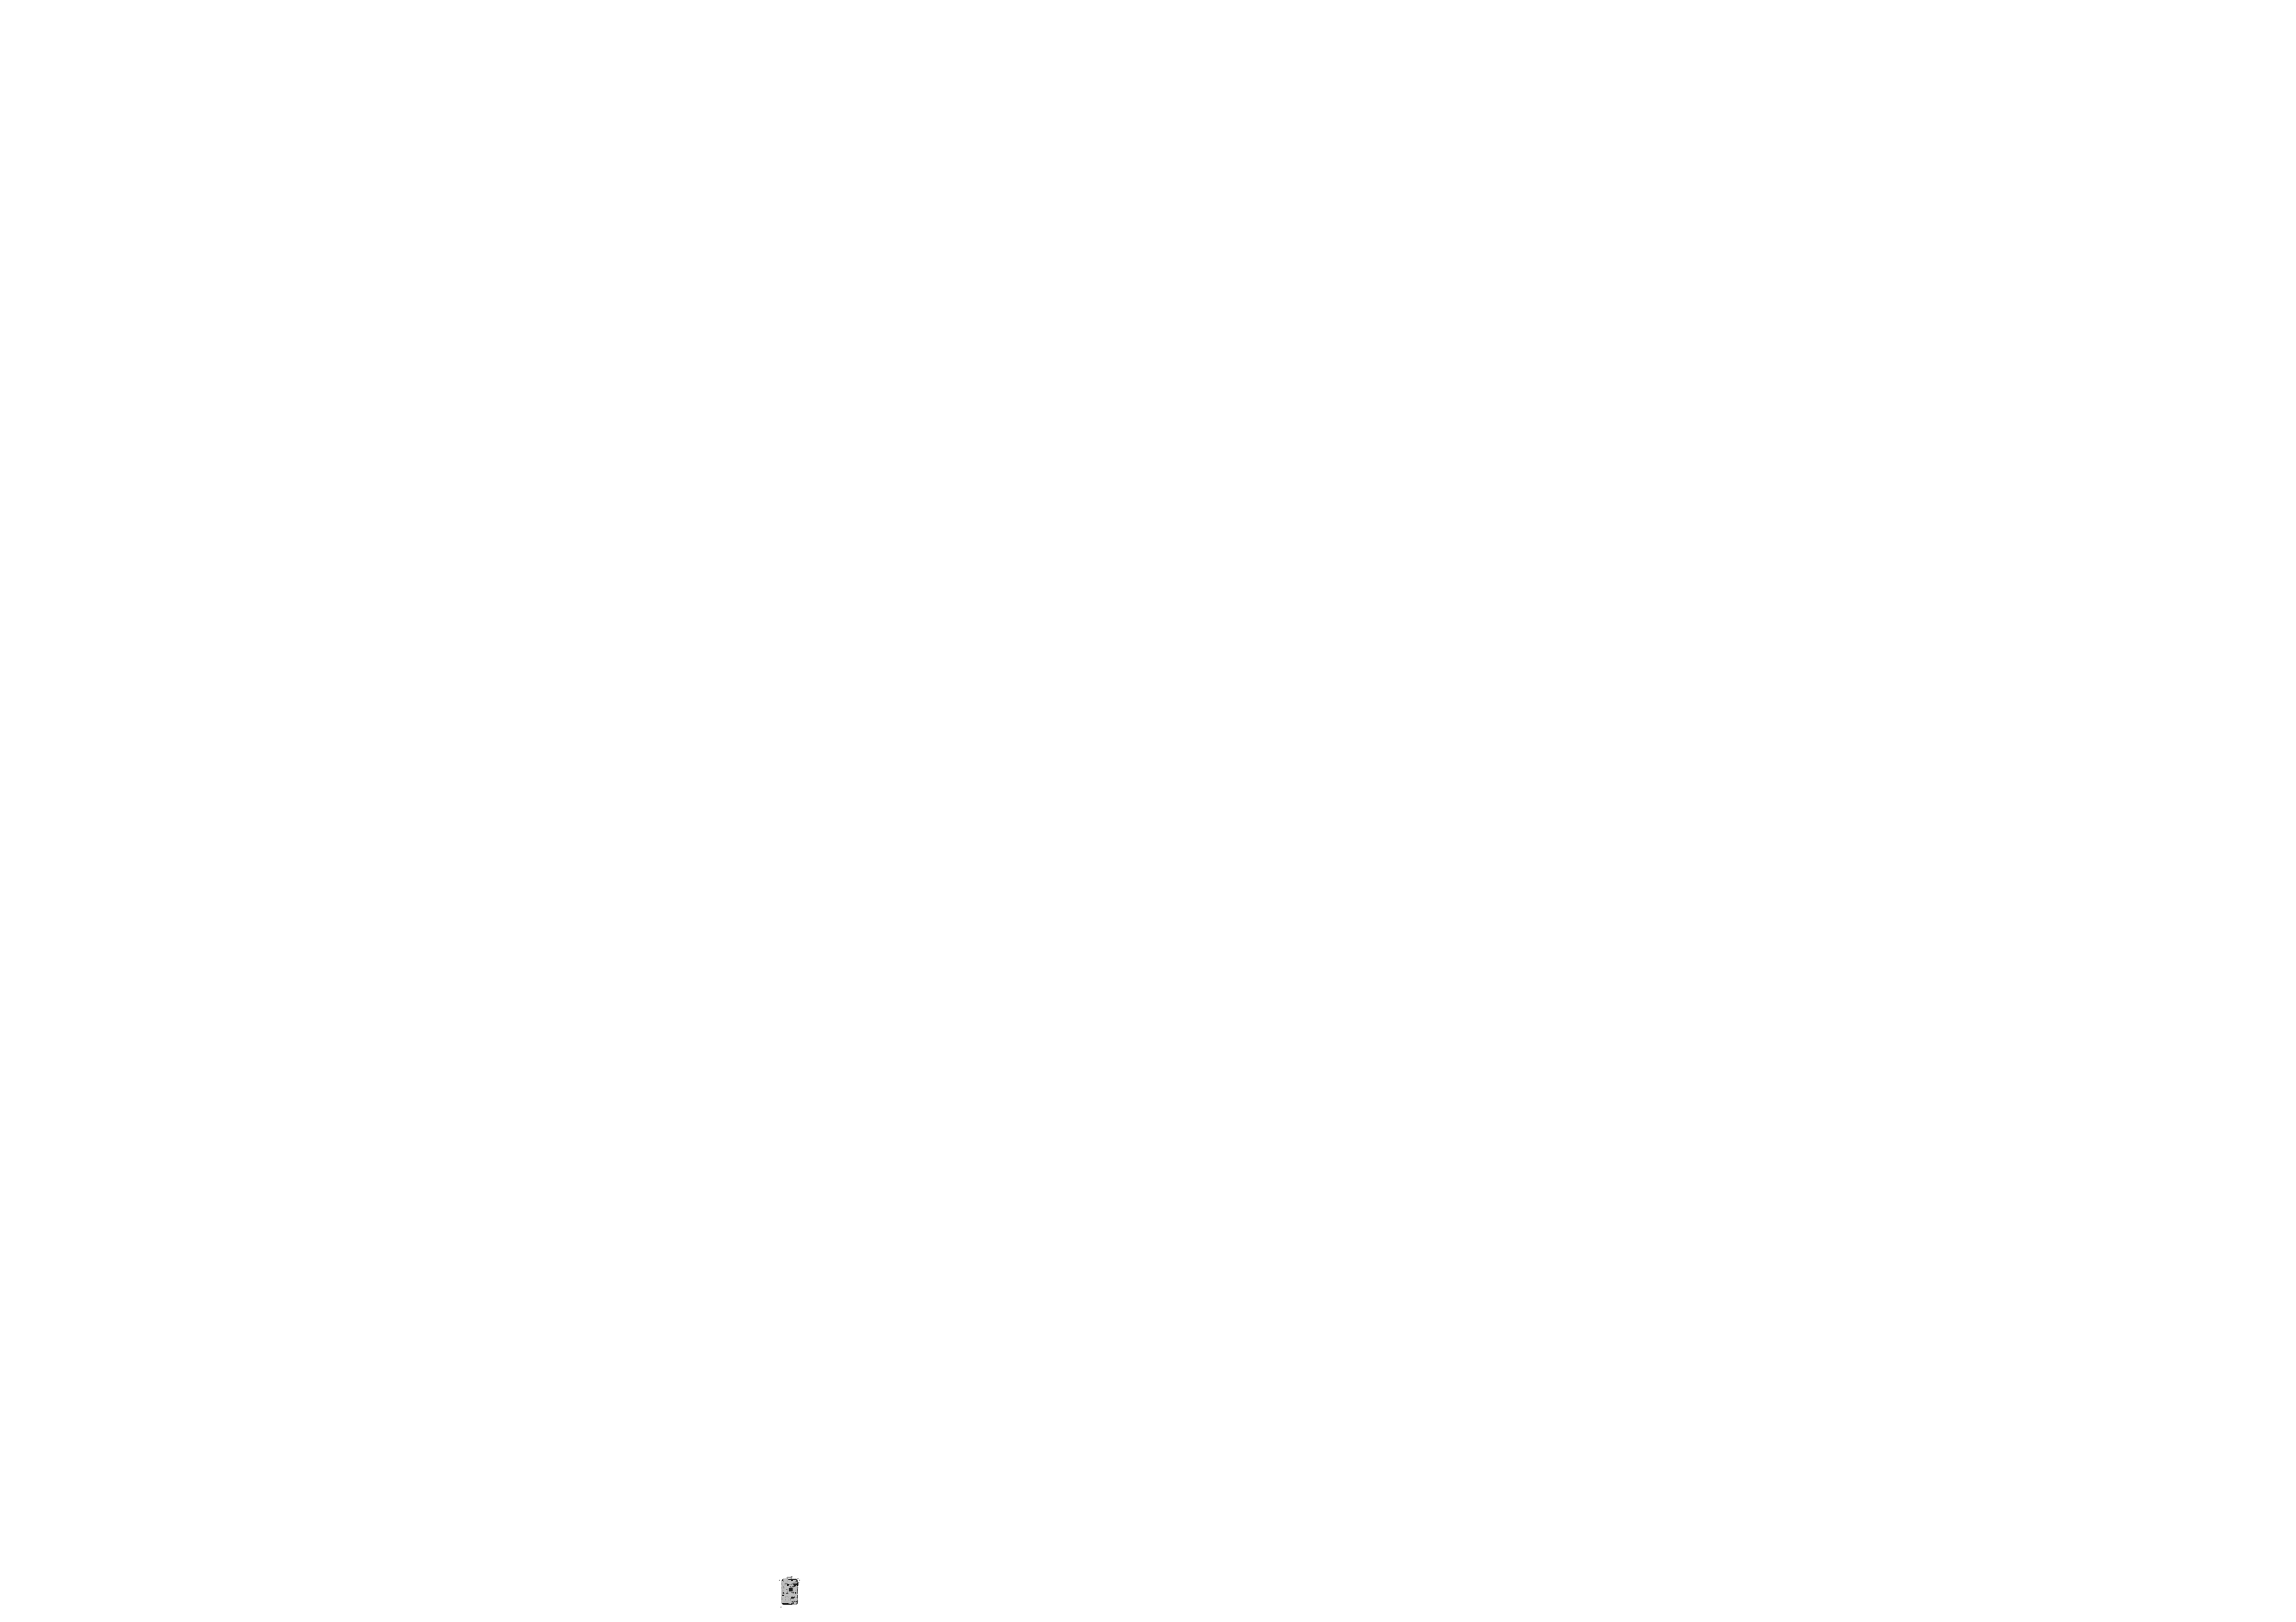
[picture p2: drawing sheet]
<svg xmlns="http://www.w3.org/2000/svg" width="297mm" height="210mm" viewBox="0 0 297 210" stroke-linecap="round" stroke-linejoin="round" font-family="sans-serif">
<path d="M100.8 204.5h.1M101 208h.1M102.9 206.5h.1M102.9 206.5h.1v.1h-.1zM102.9 206.6h.1M102.9 207h.2v.1h-.2zM102.9 206.5v.1M103 206.5l-.1 .1M103 207v.1M103.2 204.3h.1M103.5 204.5h.1" fill="none" stroke="#5a5a5a" stroke-width=".13"/>
<path d="M101.3 204.4h1.8v3.2h-1.8z" fill="none" stroke="#787878" stroke-width=".13"/>
<g fill="none" stroke="#8c8c8c" stroke-width=".13">
<path d="M101.5 204.9h1.4v2.6h-1.4zM102.4 204.4v-.3h-.6v.3M102.4 204.9h-.6M102.9 207h.2v.1h-.2zM102.9 206.7h.1M102.9 206.5h.1M102.9 207.3h.1M102.9 206.9h.1M102.9 207.1v.1M103 207.4v.1M103 207.3h.1M103 207.2h.1"/>
<path d="M103 207.1h.1M103 206.9h.1M103 204.9h.1v.4h-.1zM103 207v.1M103 207.1v.1M103 206.5h.1M103 206.6h.1M103.1 206.6h-.2v-.2h.1v.2M103.1 207.4v.1M103.1 207.1v.1M103.1 205.1h.1h-.1M103.2 205h.1"/>
</g>
<g fill="none" stroke="#8c8c8c" stroke-width=".13">
<path d="M102.4 204.1h.1M102.7 204.9h.1M102.9 207.5h.1M102.9 207.4h.1M102.9 207.4l.1 .1M102.9 207.4v.1M102.9 207.2h.1M102.9 206.4h.1M103 206.4h.1M103 206.5h.1M103 207.3h.1M103 206.9h.1"/>
<path d="M103.1 207.2h.1M103.1 206.5h.1M103.1 207h.1M103.1 207.3h.1M103.1 206.9h.1M103.1 207h-.1M103.1 206.9v.1M103.2 204.8h.1"/>
<circle cx="102.9" cy="207.4" r=".01"/>
</g>
<g fill="#5a5a5a">
<path d="M102.5 207.4v.1z"/>
<path d="M101.8 207.4v.1z"/>
<path d="M101.8 205.4l.1 .1h.2v.3h-.2l-.1-.1 .3-.1-.3 .1z"/>
<path d="M101.3 204.4h.5v.2l-.1-.2v.1l.1 .3h.1v-.4l.3 .1-.1-.1h.2l-.1 .1 .1 .1h-.3l-.1 .3h-.1l-.1-.1v.1l-.2-.1 .1-.3-.1 .1 .1-.2h-.1l-.1 .3v.3h-.2l.3 .1v.2l-.3-.2 .3 .3h-.1l-.2 .2h.1v1l-.1 .1zM101.6 204.7a.05 .05 0 0 0 .1 0 .05 .05 0 0 0-.1 0zM101.2 204.8l.1 .1zM101.2 205.3a.05 .05 0 0 0 .1 0 .05 .05 0 0 0-.1 0zM101.2 205.4a.05 .05 0 0 0 .1 0 .05 .05 0 0 0-.1 0z"/>
<path d="M101.7 205.1h.3l.1-.4 .3 .1v-.2l.2 .9v-.4l-.1-.1-.1-.5 .2 .1v.2v-.2l-.2-.1v-.1h.6l.1 .1v2.6h-.2l.1-.1-.4-.5v-.3v.3l.2 .3-.3-.3v-.2l-.1 .2 .3 .4 .1 .2v-.2h.1v.3h-.4l-.3 .2-.5 .1h.5l.3-.3h.6v.1h-.1l.1 .1-.1-.1 .1-.1-.1 .4h-1.6l-.2-.1v-.4h.1l-.1-.1 .2-.1v-.6l.1-.1h-.2v-.4h.2h-.2l.1-.3 .3 .4h.4v-.1l.1-.2h.3v.1h.3v.5v-.2l.2-.1h-.2l.1-.2v.1h.1l-.1-.2h-.4l.3-.2-.3 .2-.1-.2v.2l-.1-.5v-.1l-.1 .1 .1 .3h-.3zM102.9 204.8a.05 .05 0 0 0 .1 0 .05 .05 0 0 0-.1 0zM102.8 204.8a.05 .05 0 0 0 .1 0 .05 .05 0 0 0-.1 0zM102.7 204.8a.05 .05 0 0 0 .1 0 .05 .05 0 0 0-.1 0zM103 205a.05 .05 0 0 0 .1 0 .05 .05 0 0 0-.1 0zM102.9 205.1v.4l.2 .2v.9l-.2-.1 .1 .2v-.1h.1v-.9l-.2-.2v-.3l.2-.1zM103 205.2a.05 .05 0 0 0 .1 0 .05 .05 0 0 0-.1 0zM103 205.3l.1 .1zM101.7 206a.05 .05 0 0 0 .1 0 .05 .05 0 0 0-.1 0zM101.5 206.2v.7l.2-.1-.2 .1v-.6l.2-.2 .2-.1h-.2zM102.4 206.2a.1 .1 0 0 0 .2 0 .1 .1 0 0 0-.2 0zM101.8 206.2a.07 .07 0 0 0 .1 0 .07 .07 0 0 0-.1 0zM102.9 206.2a.06 .06 0 0 0 .1 0 .06 .06 0 0 0-.1 0zM102.3 206.1l-.1 .2v.3zM102.1 207l.1 .1 .3-.4zM102.5 206.8l.1 .2zM102.4 207.4l.1 .1h.6z"/>
</g>
<g fill="none" stroke="#5a5a5a" stroke-width=".13">
<path d="M101.3 205.1l.2 .2v.3l.2 .3h.4M101.3 205l.2 .1v.5l.3 .3 .3-.1M101.3 206.3l.1 .6-.1 .1M101.3 205.6h.1M101.4 205.6h.1M101.4 205.4l-.1 .3v.6M101.4 205.4l-.1 .4v.8l-.1 .1 .1 .4M101.5 204.8v.1l.5 .5h.3M101.5 204.8h.1M101.6 204.5l-.1 .4 .5 .5h.2M101.6 204.4l-.2 .5 .6 .6h.2M101.6 204.7l-.1 .1"/>
<path d="M101.6 205.5v.1l.2 .2M101.7 205.3l.2 .2 .3 .1h.4l.2-.2M101.7 204.4l.1 .2M101.7 204.5l.1 .2M101.7 205.5l.1 .3M101.8 205.7h.1M101.8 205.8h.1M101.8 204.4l.4 .1M101.9 206.1h.1M101.9 206.1h-.2l-.2 .2v.6l.1-.1M102.1 205.6l-.3 .1M102.1 205.8h.1"/>
<path d="M102.1 204.8l-.1 .2h-.4M102.1 204.8h.1M102.2 205.6l-.1 .2M102.2 204.7h.1M102.2 204.7l.2 .1M102.3 204.5h.1M102.3 205.2l.1 .3M102.3 205l-.1 .1 .1 .4M102.3 206.1l-.1 .2v.3M102.4 204.6h-.3l-.2 .3h-.1l-.1-.1M102.4 204.7h-.3l-.1 .3h-.3l-.1-.2M102.4 204.5l.2 .1v.2"/>
<path d="M102.4 204.6h.1M102.4 205.4l.1 .1M102.4 204.6l.2 .9M102.4 206.4l.4 .4v.3M102.5 206.3h.1M102.5 206.3l-.1 .2 .4 .3v.2M102.5 206.7l-.4 .3M102.5 207.5h.1M102.5 206.8l.1 .1M102.5 205.6h.4v.2M102.6 205.2v.1M102.6 206.2v.3l.3 .4v.2"/>
<path d="M102.8 205.4h.1M102.8 205.7v.5M103 207.2h-.5l-.3 .3h-.4M103 207.1v.1M103 207.1h.1M103 207.3h.1M103 207.3l.1 .1M103 205.9l-.2 .1M103 205.9h.1M103 207.5h-.5M103.1 207.1h.1M103.1 207.3v.1"/>
<path d="M103.1 205.1h-.2v.4l.2 .2v.9h-.2l.1 .1M103.1 207.1v.2h-.1"/>
</g>
<g fill="#000">
<circle cx="101.3" cy="205.7" r=".02"/>
<circle cx="101.3" cy="204.7" r=".02"/>
<circle cx="101.3" cy="206.4" r=".02"/>
<circle cx="101.3" cy="205" r=".02"/>
<circle cx="101.3" cy="206.5" r=".02"/>
<circle cx="101.3" cy="207.3" r=".02"/>
<circle cx="101.3" cy="204.4" r=".02"/>
<circle cx="101.3" cy="204.5" r=".07"/>
<circle cx="101.3" cy="207.5" r=".07"/>
<circle cx="101.4" cy="205.6" r=".02"/>
<circle cx="101.4" cy="206.1" r=".02"/>
<circle cx="101.4" cy="204.6" r=".02"/>
<circle cx="101.4" cy="206.4" r=".02"/>
<circle cx="101.4" cy="207.5" r=".02"/>
<circle cx="101.4" cy="207.2" r=".02"/>
<circle cx="101.4" cy="206.9" r=".02"/>
<circle cx="101.4" cy="206.5" r=".02"/>
<circle cx="101.4" cy="207.3" r=".02"/>
<circle cx="101.4" cy="207.6" r=".02"/>
<circle cx="101.4" cy="205.9" r=".02"/>
<circle cx="101.4" cy="204.4" r=".02"/>
<circle cx="101.4" cy="205.4" r=".02"/>
<circle cx="101.5" cy="206.9" r=".02"/>
<circle cx="101.5" cy="206.1" r=".02"/>
<circle cx="101.5" cy="207.1" r=".02"/>
<circle cx="101.5" cy="206.4" r=".02"/>
<circle cx="101.5" cy="207.5" r=".02"/>
<circle cx="101.5" cy="207.2" r=".02"/>
<circle cx="101.5" cy="206.5" r=".02"/>
<circle cx="101.5" cy="207.3" r=".02"/>
<circle cx="101.5" cy="207.6" r=".02"/>
<circle cx="101.6" cy="205" r=".02"/>
<circle cx="101.6" cy="206.8" r=".02"/>
<circle cx="101.6" cy="206.2" r=".02"/>
<circle cx="101.7" cy="205.9" r=".02"/>
<circle cx="101.7" cy="207.1" r=".02"/>
<circle cx="101.7" cy="206.3" r=".02"/>
<circle cx="101.7" cy="207.5" r=".02"/>
<circle cx="101.7" cy="207.2" r=".02"/>
<circle cx="101.7" cy="206.9" r=".02"/>
<circle cx="101.7" cy="207.3" r=".02"/>
<circle cx="101.7" cy="207.6" r=".02"/>
<circle cx="101.7" cy="205.3" r=".02"/>
<circle cx="101.8" cy="204.9" r=".02"/>
<circle cx="101.8" cy="207.1" r=".02"/>
<circle cx="101.8" cy="204.8" r=".02"/>
<circle cx="101.8" cy="206.4" r=".02"/>
<circle cx="101.8" cy="205.5" r=".02"/>
<circle cx="101.8" cy="206" r=".02"/>
<circle cx="101.8" cy="206.8" r=".02"/>
<circle cx="101.8" cy="207.2" r=".02"/>
<circle cx="101.8" cy="206.9" r=".02"/>
<circle cx="101.8" cy="207.3" r=".02"/>
<circle cx="101.8" cy="207.6" r=".02"/>
<circle cx="101.8" cy="205.8" r=".02"/>
<circle cx="101.8" cy="205.7" r=".02"/>
<circle cx="101.8" cy="206.1" r=".02"/>
<circle cx="101.9" cy="206.1" r=".02"/>
<circle cx="101.9" cy="206.8" r=".02"/>
<circle cx="101.9" cy="207.2" r=".02"/>
<circle cx="101.9" cy="206.9" r=".02"/>
<circle cx="101.9" cy="207.3" r=".02"/>
<circle cx="101.9" cy="207.6" r=".02"/>
<circle cx="101.9" cy="205.1" r=".02"/>
<circle cx="101.9" cy="204.4" r=".02"/>
<circle cx="102" cy="205" r=".02"/>
<circle cx="102" cy="205.2" r=".02"/>
<circle cx="102.1" cy="205.6" r=".02"/>
<circle cx="102.1" cy="205.8" r=".02"/>
<circle cx="102.1" cy="205.2" r=".02"/>
<circle cx="102.1" cy="206.8" r=".02"/>
<circle cx="102.1" cy="207.2" r=".02"/>
<circle cx="102.1" cy="206.9" r=".02"/>
<circle cx="102.1" cy="207.6" r=".02"/>
<circle cx="102.1" cy="204.8" r=".02"/>
<circle cx="102.1" cy="205.9" r=".02"/>
<circle cx="102.1" cy="204.9" r=".02"/>
<circle cx="102.1" cy="207" r=".02"/>
<circle cx="102.1" cy="206.3" r=".02"/>
<circle cx="102.2" cy="205.5" r=".02"/>
<circle cx="102.2" cy="204.5" r=".02"/>
<circle cx="102.2" cy="205.6" r=".02"/>
<circle cx="102.2" cy="205.4" r=".02"/>
<circle cx="102.2" cy="206.6" r=".02"/>
<circle cx="102.2" cy="207.1" r=".02"/>
<circle cx="102.2" cy="205.8" r=".02"/>
<circle cx="102.2" cy="206.8" r=".02"/>
<circle cx="102.2" cy="206.7" r=".02"/>
<circle cx="102.2" cy="207.2" r=".02"/>
<circle cx="102.2" cy="206.9" r=".02"/>
<circle cx="102.2" cy="207.6" r=".02"/>
<circle cx="102.2" cy="205.9" r=".02"/>
<circle cx="102.2" cy="204.7" r=".02"/>
<circle cx="102.3" cy="206" r=".02"/>
<circle cx="102.3" cy="205.4" r=".02"/>
<circle cx="102.3" cy="204.5" r=".02"/>
<circle cx="102.3" cy="205.2" r=".02"/>
<circle cx="102.3" cy="205.5" r=".02"/>
<circle cx="102.3" cy="207.1" r=".02"/>
<circle cx="102.3" cy="205.8" r=".02"/>
<circle cx="102.3" cy="207.5" r=".02"/>
<circle cx="102.3" cy="207.2" r=".02"/>
<circle cx="102.3" cy="206.7" r=".02"/>
<circle cx="102.3" cy="206.8" r=".02"/>
<circle cx="102.3" cy="206.9" r=".02"/>
<circle cx="102.3" cy="207.6" r=".02"/>
<circle cx="102.3" cy="205.1" r=".02"/>
<circle cx="102.3" cy="205.9" r=".02"/>
<circle cx="102.3" cy="205" r=".02"/>
<circle cx="102.3" cy="206.1" r=".02"/>
<circle cx="102.4" cy="206.2" r=".02"/>
<circle cx="102.4" cy="205.1" r=".02"/>
<circle cx="102.4" cy="205.5" r=".02"/>
<circle cx="102.4" cy="205.4" r=".02"/>
<circle cx="102.4" cy="206.4" r=".02"/>
<circle cx="102.5" cy="206.3" r=".02"/>
<circle cx="102.5" cy="206.7" r=".02"/>
<circle cx="102.5" cy="207.1" r=".02"/>
<circle cx="102.5" cy="205.2" r=".02"/>
<circle cx="102.5" cy="206.1" r=".02"/>
<circle cx="102.5" cy="204.6" r=".02"/>
<circle cx="102.5" cy="206.9" r=".02"/>
<circle cx="102.5" cy="207.3" r=".02"/>
<circle cx="102.5" cy="207.6" r=".02"/>
<circle cx="102.5" cy="205.9" r=".02"/>
<circle cx="102.5" cy="204.4" r=".02"/>
<circle cx="102.5" cy="205.5" r=".02"/>
<circle cx="102.5" cy="206.8" r=".02"/>
<circle cx="102.5" cy="205.6" r=".02"/>
<circle cx="102.6" cy="205.5" r=".02"/>
<circle cx="102.6" cy="205.2" r=".02"/>
<circle cx="102.6" cy="205.6" r=".02"/>
<circle cx="102.6" cy="205.1" r=".02"/>
<circle cx="102.6" cy="205.8" r=".02"/>
<circle cx="102.6" cy="206.8" r=".02"/>
<circle cx="102.6" cy="204.4" r=".02"/>
<circle cx="102.6" cy="206.2" r=".02"/>
<circle cx="102.6" cy="206.9" r=".02"/>
<circle cx="102.7" cy="205.8" r=".02"/>
<circle cx="102.7" cy="206" r=".02"/>
<circle cx="102.7" cy="207.6" r=".02"/>
<circle cx="102.7" cy="205.4" r=".02"/>
<circle cx="102.7" cy="204.4" r=".02"/>
<circle cx="102.7" cy="206.1" r=".02"/>
<circle cx="102.7" cy="206.6" r=".02"/>
<circle cx="102.8" cy="205.4" r=".02"/>
<circle cx="102.8" cy="207" r=".02"/>
<circle cx="102.8" cy="206.2" r=".02"/>
<circle cx="102.8" cy="207.1" r=".02"/>
<circle cx="102.8" cy="206" r=".02"/>
<circle cx="102.8" cy="207.4" r=".02"/>
<circle cx="102.8" cy="205.7" r=".02"/>
<circle cx="102.9" cy="207.1" r=".02"/>
<circle cx="102.9" cy="206.1" r=".02"/>
<circle cx="102.9" cy="204.6" r=".02"/>
<circle cx="102.9" cy="205" r=".02"/>
<circle cx="102.9" cy="206.3" r=".02"/>
<circle cx="102.9" cy="206" r=".02"/>
<circle cx="102.9" cy="206.9" r=".02"/>
<circle cx="102.9" cy="207.6" r=".02"/>
<circle cx="102.9" cy="205.1" r=".02"/>
<circle cx="102.9" cy="204.4" r=".02"/>
<circle cx="103" cy="204.7" r=".02"/>
<circle cx="103" cy="205.2" r=".02"/>
<circle cx="103" cy="206.4" r=".02"/>
<circle cx="103" cy="205" r=".02"/>
<circle cx="103" cy="205.5" r=".02"/>
<circle cx="103" cy="205.4" r=".02"/>
<circle cx="103" cy="205.9" r=".02"/>
<circle cx="103" cy="204.5" r=".07"/>
<circle cx="103" cy="206.7" r=".02"/>
<circle cx="103.1" cy="204.7" r=".02"/>
<circle cx="103.1" cy="205.6" r=".02"/>
<circle cx="103.1" cy="207.1" r=".02"/>
<circle cx="103.1" cy="205.2" r=".02"/>
<circle cx="103.1" cy="204.8" r=".02"/>
<circle cx="103.1" cy="204.6" r=".02"/>
<circle cx="103.1" cy="205.5" r=".02"/>
<circle cx="103.1" cy="207.5" r=".02"/>
<circle cx="103.1" cy="206.7" r=".02"/>
<circle cx="103.1" cy="206.8" r=".02"/>
<circle cx="103.1" cy="206.9" r=".02"/>
<circle cx="103.1" cy="207.3" r=".02"/>
</g>
<g fill="none" stroke="#000" stroke-width=".13">
<path d="M101.3 206.8h.1M101.3 207.1h.1M101.3 206.9h.1M101.3 207h.1M101.3 205.3h.1M101.3 205.4h.1M101.3 205.5h.1M101.3 205h.1M101.3 205.1h.1M101.3 205.6h.1M101.3 204.9h.1M101.4 206.2h.1"/>
<path d="M101.4 206h.1M101.4 205.8h.1M101.6 204.5h.1M101.6 204.7h.1M101.6 205.5h.1M101.7 204.8h.1M101.7 204.7h.1M101.7 204.5h.1M101.7 206h.1M101.7 205.8h.1M101.7 205.5h.1M101.8 207.5h.1"/>
<path d="M102.5 207.5h.1M102.6 204.8h.1M102.7 207.4h.1M102.7 204.8h.1M102.8 204.8h.1M102.9 207.4h.1M102.9 206.2h.1M102.9 206h.1M102.9 205.8h.1M102.9 204.8h.1M103.1 205.1h.1M103.1 205h.1"/>
<path d="M103.1 205.2h.1M103.1 205.5h.1"/>
</g>
<g fill="#000">
<path d="M101.2 207.2h.1z" fill-rule="evenodd"/>
<path d="M101.2 204.8h.1z" fill-rule="evenodd"/>
<path d="M101.5 204.8h.1z" fill-rule="evenodd"/>
<path d="M101.5 204.4l.1 .1z" fill-rule="evenodd"/>
<path d="M101.7 204.4v.1z" fill-rule="evenodd"/>
<path d="M103 205.3l.1 .1z" fill-rule="evenodd"/>
</g>
<g fill="#5a5a5a">
<path d="M101.8 204.8h.1z" fill-rule="evenodd"/>
<path d="M101.8 204.8h.1z" fill-rule="evenodd"/>
<path d="M101.8 204.7h.1z" fill-rule="evenodd"/>
<path d="M101.8 204.6l.1 .1z" fill-rule="evenodd"/>
<path d="M101.8 204.5l.1 .1z" fill-rule="evenodd"/>
<path d="M101.8 204.4l.1 .1z" fill-rule="evenodd"/>
<path d="M102.3 204.8h.1z" fill-rule="evenodd"/>
<path d="M102.3 204.8h.1z" fill-rule="evenodd"/>
<path d="M102.3 204.7h.1z" fill-rule="evenodd"/>
<path d="M102.3 204.6l.1 .1z" fill-rule="evenodd"/>
<path d="M102.3 204.5l.1 .1z" fill-rule="evenodd"/>
<path d="M102.3 204.4l.1 .1z" fill-rule="evenodd"/>
<path d="M101.8 204.6h.1z" fill-rule="evenodd"/>
<path d="M101.8 204.7h.1z" fill-rule="evenodd"/>
<path d="M101.8 204.8h.1z" fill-rule="evenodd"/>
<path d="M101.8 204.4h.1z" fill-rule="evenodd"/>
<path d="M101.8 204.5h.1z" fill-rule="evenodd"/>
<path d="M102.3 204.8h.1z" fill-rule="evenodd"/>
<path d="M102.3 204.7h.1z" fill-rule="evenodd"/>
<path d="M102.3 204.6h.1z" fill-rule="evenodd"/>
<path d="M102.3 204.5h.1z" fill-rule="evenodd"/>
<path d="M102.3 204.4h.1z" fill-rule="evenodd"/>
<path d="M103 207l.1 .1z" fill-rule="evenodd"/>
<path d="M102.9 206.6h.1z" fill-rule="evenodd"/>
<path d="M102.9 206.4l.1 .1z" fill-rule="evenodd"/>
<path d="M102.9 207l.1 .1z" fill-rule="evenodd"/>
</g>
<g fill="#1e1e1e">
<path d="M101.3 204.8v.1z"/>
<path d="M102.9 206.7h.1z"/>
<path d="M102 204.8h.1z"/>
<path d="M101.3 204.9l.1 .1h-.2z"/>
<path d="M101.6 205.8l.2 .1-.2 .1z"/>
<path d="M102.9 206.9h.1z"/>
<path d="M102.1 206h.3l-.1 .1h-.1h.2v-.1h-.2v.1z"/>
<path d="M102.3 206.2l.2-.1-.1 .1 .1 .1z"/>
<path d="M102.5 205.6h.1v.3l.1-.2 .3 .3v.2h-.1l.1 .1-.2 .2-.1-.2 .1-.1h-.1l-.1-.2h-.2l.1-.1h.3h-.2z"/>
<path d="M102.4 206.6h.3l-.3 .1z"/>
<path d="M102.1 205.7h.2l.1-.2 .1 .4h-.3l-.2-.1z"/>
<path d="M101.3 204.4h1.6l.2 .1v2.9l-.1 .2h-1.6l-.2-.1v-2l.1 .1-.1-.1 .4-.1v.1l.1-.1v.1l.2-.1v.1l-.2 .1v.1l.1-.1v.1l-.3-.1-.2 .2 .1 .1v-.2l.2-.1 .2 .2-.2-.1v.3l.3-.1 .1 .1-.1 .1 .1-.1-.2 .5-.2-.1h-.1l.1 .1 .1-.1 .1 .2 .1-.1 .1-.1 .1 .1v-.3h.1v.1l.1 .1h-.1l.1 .1v-.1l.2 .2 .1-.2 .2 .1v.1l-.2-.1v.1l-.3-.1-.1 .1h-.1l-.1-.1-.2 .1-.1-.1-.2 .2h-.3l.1 .1 .1-.1v.1h-.2v.1h.3l-.1 .2h-.2l.2 .1 .1-.2v-.3l.2-.1h.6l.1 .5-.3 .2v.1v-.1l.3-.2v-.4h.2l-.1 .1 .2-.1 .3-.4v-.4l.1-.3-.1-.1 .1-.1-.1-.1-.1 .2v-.3l.2-.2v-.1l-.2 .2-.1 .4h-.2l.2-.1h-.4v-.2h-.2l-.2-.2 .1 .2v.2h.3h-.2l.1 .1-.1 .1v-.2l-.4-.3v-.3l.2-.3h.2v.2l-.1-.1-.2 .2h.3v.3l.1 .1-.1-.3h.1v.1l.1-.1 .4 .1 .2-.2-.2-.2h-.1l-.1 .2h-.1l-.2-.3 .1 .3-.2-.4h-.2l-.3 .3-.2 .1 .1 .1-.2-.1h-.2v.1zM101.7 204.4v.1zM101.5 204.4l.1 .1zM101.5 204.5a.05 .05 0 0 0 .1 0 .05 .05 0 0 0-.1 0zM101.5 204.7a.05 .05 0 0 0 .1 0 .05 .05 0 0 0-.1 0zM103 205.1a.05 .05 0 0 0 .1 0 .05 .05 0 0 0-.1 0zM103 205.2a.05 .05 0 0 0 .1 0 .05 .05 0 0 0-.1 0zM102.4 205.3v.1h.2v-.2zM101.7 206.1l.1 .1zM101.8 206.2a.07 .07 0 0 0 .1 0 .07 .07 0 0 0-.1 0zM101.3 206.2a.1 .1 0 0 0 .2 0 .1 .1 0 0 0-.2 0zM102.9 206.6l-.2 .3v.4h.2l-.2-.3 .2-.1v-.2h.1l-.1 .4h.1v-.5h.1zM101.6 206.7v.2l.1-.2 .5 .1v-.1zM101.2 206.9l.1 .1h.1zM101.9 207v.1h.2zM102.6 206.9v.2h.1zM102.5 207.2v.1h.2v-.1zM102.9 207.2v.1h.1v-.1zM101.7 207.5a.1 .1 0 0 0 .2 0 .1 .1 0 0 0-.2 0zM102.4 207.5a.07 .07 0 0 0 .1 0 .07 .07 0 0 0-.1 0zM102.9 207.4v.2h.1v-.2zM102.5 207.4v.2h.2v-.2z"/>
</g>
<g fill="none" stroke="#1e1e1e" stroke-width=".13">
<path d="M101.3 205.4h.1M101.3 207.1h.1M101.3 206.9h.1M101.3 207h.1M101.3 204.8l.1 .2M101.3 204.8l-.1 .3h.2M101.3 204.8h.1l.2 .2M101.3 205.1l.1 .1M101.4 206.8l.1 .1M101.4 206.7l.1 .1-.1 .3M101.4 205.4l.5-.1v.2M101.4 206.7h.1"/>
<path d="M101.4 205h-.1M101.5 205.4h-.1M101.6 205.4v.1M101.6 205.8v-.1h.1l.3 .2M101.6 205.8h.1M101.6 206.5h.2M101.6 206.8h.1M101.7 204.7v.6M101.7 204.7h.1M101.7 205.8h.1M101.8 205.4l-.1 .1M101.8 205.7l-.3-.1-.1 .2"/>
<path d="M101.8 205.8h.1M101.9 205.8h.1M101.9 205.4l.1 .1M101.9 205.5v.1h.3l.1-.1M101.9 205.5h.1M101.9 206.1h.1M101.9 206.5h.2M101.9 204.8h.2M102 205.5l.1 .1M102 205.6h.1M102 206.5l-.2 .1-.1-.1-.2 .2-.2 .1M102 206.5h.1"/>
<path d="M102 206.5l.1 .1 .2-.1M102 207h.1M102 205l.2 .2h.2M102 205.7h.1M102 206l-.2 .5M102.1 205.6h.1M102.1 205.8l-.1 .1h-.2l-.1 .1h-.1v-.1M102.1 205.4v.1M102.1 205.8h-.3M102.1 205.8v.1M102.1 206.1l.1 .1v.1M102.1 205.8h.1"/>
<path d="M102.1 204.6l-.1 .2M102.1 204.8h.1M102.1 206l-.2 .1M102.1 206h.1M102.1 205.3v.1M102.1 206v.5M102.1 205.4h.1M102.1 205.9l-.1 .1M102.1 206v.1M102.1 206.1v.1M102.1 207.3v.1M102.1 206l.3 .3"/>
<path d="M102.1 205.5h.1M102.2 205.2l-.1 .1M102.2 205.6l-.3-.3-.2 .1-.3-.1-.2 .2 .1 .1M102.2 204.8l.1 .1v.1M102.2 204.6v-.1h-.2l-.3 .2v.4l.3 .3M102.2 206.7h-.5l-.1 .1M102.2 204.7h.1M102.2 204.7l.3 .2h.2l.1-.1M102.2 206.3l.2 .1M102.3 206.5h.1M102.3 204.7h.1M102.3 204.9h-.1v.2l.1 .1"/>
<path d="M102.3 204.5l.2 .4h.2v-.2M102.3 204.9h.1M102.3 206.5l.1 .1M102.3 205.5h.1M102.3 206.1h.1M102.4 204.8v.1M102.4 205.2h.1M102.4 205.2v.2M102.4 205.5l-.1 .2h-.4l-.1-.2M102.4 205.5h.1M102.4 206.3h.1M102.4 206h.1"/>
<path d="M102.4 204.8h.1M102.4 206.6v.5l-.2 .2M102.4 206.4h.1M102.4 205.9h-.2l-.1 .1M102.5 206.3h.1M102.5 205.5v.3l.1 .1M102.5 205.5h.1M102.5 205.6h.4v.2l.1 .2v.3l-.1 .2M102.5 206.3l-.1 .1M102.5 206.2h.1M102.6 205.5h-.3l-.1 .1-.1-.1M102.6 205.2h.1"/>
<path d="M102.6 205.2v.1M102.6 205.5h.1M102.6 206.7l-.1 .1M102.6 206.3h-.1M102.6 206.3h.1M102.6 206.5h.1M102.6 204.7v.1M102.6 206.2h.1M102.6 204.7h.1M102.6 206.9v.1M102.6 206.5l-.2 .1M102.7 206.5v.1"/>
<path d="M102.7 205.5h.1M102.7 205.9h.1M102.7 205.5h-.2M102.7 205.7h.1M102.7 205.9l.1 .1M102.7 205.6h.1M102.7 205.5h.2M102.7 204.6l.2 .2-.1 .1h-.4l-.3-.2M102.7 206.3h.1M102.7 207.2v.1M102.7 205.4l-.4 .1M102.7 206.4l-.1 .1"/>
<path d="M102.8 205.6h.1M102.8 205.9h-.3l-.2 .3M102.8 205.4h-.1M102.8 205.9h.1M102.8 207h.1M102.8 207v.3M102.8 207.3h.1M102.8 206.2h-.1M102.8 205.6l.2 .4v.3l-.2 .2M102.8 206.5l-.2-.4-.1 .4M102.8 207.1h.1M102.8 205.7h.1"/>
<path d="M102.8 207.1v.2M102.8 205.8h.1M102.8 206.5l-.1 .2h-.2M102.9 205.5h.1M103 206.7v.4M103 206.6l-.2 .1-.1 .2v.3M103.1 205l-.2 .2v.5M103.1 205.4l-.2 .1 .2 .1-.1 .3"/>
</g>
<g fill="#000">
<circle cx="101.3" cy="205.7" r=".02"/>
<circle cx="101.3" cy="204.7" r=".02"/>
<circle cx="101.3" cy="206.4" r=".02"/>
<circle cx="101.3" cy="205" r=".02"/>
<circle cx="101.3" cy="206.5" r=".02"/>
<circle cx="101.3" cy="207.3" r=".02"/>
<circle cx="101.3" cy="204.4" r=".02"/>
<circle cx="101.3" cy="204.5" r=".07"/>
<circle cx="101.3" cy="207.5" r=".07"/>
<circle cx="101.4" cy="205.6" r=".02"/>
<circle cx="101.4" cy="206.1" r=".02"/>
<circle cx="101.4" cy="204.6" r=".02"/>
<circle cx="101.4" cy="206.4" r=".02"/>
<circle cx="101.4" cy="207.5" r=".02"/>
<circle cx="101.4" cy="207.2" r=".02"/>
<circle cx="101.4" cy="206.9" r=".02"/>
<circle cx="101.4" cy="206.5" r=".02"/>
<circle cx="101.4" cy="207.3" r=".02"/>
<circle cx="101.4" cy="207.6" r=".02"/>
<circle cx="101.4" cy="205.9" r=".02"/>
<circle cx="101.4" cy="204.4" r=".02"/>
<circle cx="101.4" cy="205.4" r=".02"/>
<circle cx="101.5" cy="206.9" r=".02"/>
<circle cx="101.5" cy="206.1" r=".02"/>
<circle cx="101.5" cy="207.1" r=".02"/>
<circle cx="101.5" cy="206.4" r=".02"/>
<circle cx="101.5" cy="207.5" r=".02"/>
<circle cx="101.5" cy="207.2" r=".02"/>
<circle cx="101.5" cy="206.5" r=".02"/>
<circle cx="101.5" cy="207.3" r=".02"/>
<circle cx="101.5" cy="207.6" r=".02"/>
<circle cx="101.6" cy="205" r=".02"/>
<circle cx="101.6" cy="206.8" r=".02"/>
<circle cx="101.6" cy="206.2" r=".02"/>
<circle cx="101.7" cy="205.9" r=".02"/>
<circle cx="101.7" cy="207.1" r=".02"/>
<circle cx="101.7" cy="206.3" r=".02"/>
<circle cx="101.7" cy="207.5" r=".02"/>
<circle cx="101.7" cy="207.2" r=".02"/>
<circle cx="101.7" cy="206.9" r=".02"/>
<circle cx="101.7" cy="207.3" r=".02"/>
<circle cx="101.7" cy="207.6" r=".02"/>
<circle cx="101.7" cy="205.3" r=".02"/>
<circle cx="101.8" cy="204.9" r=".02"/>
<circle cx="101.8" cy="207.1" r=".02"/>
<circle cx="101.8" cy="204.8" r=".02"/>
<circle cx="101.8" cy="206.4" r=".02"/>
<circle cx="101.8" cy="205.5" r=".02"/>
<circle cx="101.8" cy="206" r=".02"/>
<circle cx="101.8" cy="206.8" r=".02"/>
<circle cx="101.8" cy="207.2" r=".02"/>
<circle cx="101.8" cy="206.9" r=".02"/>
<circle cx="101.8" cy="207.3" r=".02"/>
<circle cx="101.8" cy="207.6" r=".02"/>
<circle cx="101.8" cy="205.8" r=".02"/>
<circle cx="101.8" cy="205.7" r=".02"/>
<circle cx="101.8" cy="206.1" r=".02"/>
<circle cx="101.9" cy="206.1" r=".02"/>
<circle cx="101.9" cy="206.8" r=".02"/>
<circle cx="101.9" cy="207.2" r=".02"/>
<circle cx="101.9" cy="206.9" r=".02"/>
<circle cx="101.9" cy="207.3" r=".02"/>
<circle cx="101.9" cy="207.6" r=".02"/>
<circle cx="101.9" cy="205.1" r=".02"/>
<circle cx="101.9" cy="204.4" r=".02"/>
<circle cx="102" cy="205" r=".02"/>
<circle cx="102" cy="205.2" r=".02"/>
<circle cx="102.1" cy="205.6" r=".02"/>
<circle cx="102.1" cy="205.8" r=".02"/>
<circle cx="102.1" cy="205.2" r=".02"/>
<circle cx="102.1" cy="206.8" r=".02"/>
<circle cx="102.1" cy="207.2" r=".02"/>
<circle cx="102.1" cy="206.9" r=".02"/>
<circle cx="102.1" cy="207.6" r=".02"/>
<circle cx="102.1" cy="204.8" r=".02"/>
<circle cx="102.1" cy="205.9" r=".02"/>
<circle cx="102.1" cy="204.9" r=".02"/>
<circle cx="102.1" cy="207" r=".02"/>
<circle cx="102.1" cy="206.3" r=".02"/>
<circle cx="102.2" cy="205.5" r=".02"/>
<circle cx="102.2" cy="204.5" r=".02"/>
<circle cx="102.2" cy="205.6" r=".02"/>
<circle cx="102.2" cy="205.4" r=".02"/>
<circle cx="102.2" cy="206.6" r=".02"/>
<circle cx="102.2" cy="207.1" r=".02"/>
<circle cx="102.2" cy="205.8" r=".02"/>
<circle cx="102.2" cy="206.8" r=".02"/>
<circle cx="102.2" cy="206.7" r=".02"/>
<circle cx="102.2" cy="207.2" r=".02"/>
<circle cx="102.2" cy="206.9" r=".02"/>
<circle cx="102.2" cy="207.6" r=".02"/>
<circle cx="102.2" cy="205.9" r=".02"/>
<circle cx="102.2" cy="204.7" r=".02"/>
<circle cx="102.3" cy="206" r=".02"/>
<circle cx="102.3" cy="205.4" r=".02"/>
<circle cx="102.3" cy="204.5" r=".02"/>
<circle cx="102.3" cy="205.2" r=".02"/>
<circle cx="102.3" cy="205.5" r=".02"/>
<circle cx="102.3" cy="207.1" r=".02"/>
<circle cx="102.3" cy="205.8" r=".02"/>
<circle cx="102.3" cy="207.5" r=".02"/>
<circle cx="102.3" cy="207.2" r=".02"/>
<circle cx="102.3" cy="206.7" r=".02"/>
<circle cx="102.3" cy="206.8" r=".02"/>
<circle cx="102.3" cy="206.9" r=".02"/>
<circle cx="102.3" cy="207.6" r=".02"/>
<circle cx="102.3" cy="205.1" r=".02"/>
<circle cx="102.3" cy="205.9" r=".02"/>
<circle cx="102.3" cy="205" r=".02"/>
<circle cx="102.3" cy="206.1" r=".02"/>
<circle cx="102.4" cy="206.2" r=".02"/>
<circle cx="102.4" cy="205.1" r=".02"/>
<circle cx="102.4" cy="205.5" r=".02"/>
<circle cx="102.4" cy="205.4" r=".02"/>
<circle cx="102.4" cy="206.4" r=".02"/>
<circle cx="102.5" cy="206.3" r=".02"/>
<circle cx="102.5" cy="206.7" r=".02"/>
<circle cx="102.5" cy="207.1" r=".02"/>
<circle cx="102.5" cy="205.2" r=".02"/>
<circle cx="102.5" cy="206.1" r=".02"/>
<circle cx="102.5" cy="204.6" r=".02"/>
<circle cx="102.5" cy="206.9" r=".02"/>
<circle cx="102.5" cy="207.3" r=".02"/>
<circle cx="102.5" cy="207.6" r=".02"/>
<circle cx="102.5" cy="205.9" r=".02"/>
<circle cx="102.5" cy="204.4" r=".02"/>
<circle cx="102.5" cy="205.5" r=".02"/>
<circle cx="102.5" cy="206.8" r=".02"/>
<circle cx="102.5" cy="205.6" r=".02"/>
<circle cx="102.6" cy="205.5" r=".02"/>
<circle cx="102.6" cy="205.2" r=".02"/>
<circle cx="102.6" cy="205.6" r=".02"/>
<circle cx="102.6" cy="205.1" r=".02"/>
<circle cx="102.6" cy="205.8" r=".02"/>
<circle cx="102.6" cy="206.8" r=".02"/>
<circle cx="102.6" cy="204.4" r=".02"/>
<circle cx="102.6" cy="206.2" r=".02"/>
<circle cx="102.6" cy="206.9" r=".02"/>
<circle cx="102.7" cy="205.8" r=".02"/>
<circle cx="102.7" cy="206" r=".02"/>
<circle cx="102.7" cy="207.6" r=".02"/>
<circle cx="102.7" cy="205.4" r=".02"/>
<circle cx="102.7" cy="204.4" r=".02"/>
<circle cx="102.7" cy="206.1" r=".02"/>
<circle cx="102.7" cy="206.6" r=".02"/>
<circle cx="102.8" cy="205.4" r=".02"/>
<circle cx="102.8" cy="207" r=".02"/>
<circle cx="102.8" cy="206.2" r=".02"/>
<circle cx="102.8" cy="207.1" r=".02"/>
<circle cx="102.8" cy="206" r=".02"/>
<circle cx="102.8" cy="207.4" r=".02"/>
<circle cx="102.8" cy="205.7" r=".02"/>
<circle cx="102.9" cy="207.1" r=".02"/>
<circle cx="102.9" cy="206.1" r=".02"/>
<circle cx="102.9" cy="204.6" r=".02"/>
<circle cx="102.9" cy="205" r=".02"/>
<circle cx="102.9" cy="206.3" r=".02"/>
<circle cx="102.9" cy="206" r=".02"/>
<circle cx="102.9" cy="206.9" r=".02"/>
<circle cx="102.9" cy="207.6" r=".02"/>
<circle cx="102.9" cy="205.1" r=".02"/>
<circle cx="102.9" cy="204.4" r=".02"/>
<circle cx="103" cy="204.7" r=".02"/>
<circle cx="103" cy="205.2" r=".02"/>
<circle cx="103" cy="206.4" r=".02"/>
<circle cx="103" cy="205" r=".02"/>
<circle cx="103" cy="205.5" r=".02"/>
<circle cx="103" cy="205.4" r=".02"/>
<circle cx="103" cy="205.9" r=".02"/>
<circle cx="103" cy="204.5" r=".07"/>
<circle cx="103" cy="206.7" r=".02"/>
<circle cx="103.1" cy="204.7" r=".02"/>
<circle cx="103.1" cy="205.6" r=".02"/>
<circle cx="103.1" cy="207.1" r=".02"/>
<circle cx="103.1" cy="205.2" r=".02"/>
<circle cx="103.1" cy="204.8" r=".02"/>
<circle cx="103.1" cy="204.6" r=".02"/>
<circle cx="103.1" cy="205.5" r=".02"/>
<circle cx="103.1" cy="207.5" r=".02"/>
<circle cx="103.1" cy="206.7" r=".02"/>
<circle cx="103.1" cy="206.8" r=".02"/>
<circle cx="103.1" cy="206.9" r=".02"/>
<circle cx="103.1" cy="207.3" r=".02"/>
</g>
<g fill="none" stroke="#000" stroke-width=".13">
<path d="M101.3 206.8h.1M101.3 207.1h.1M101.3 206.9h.1M101.3 207h.1M101.3 205.3h.1M101.3 205.4h.1M101.3 205.5h.1M101.3 205h.1M101.3 205.1h.1M101.3 205.6h.1M101.3 204.9h.1M101.4 206.2h.1"/>
<path d="M101.4 206h.1M101.4 205.8h.1M101.6 204.5h.1M101.6 204.7h.1M101.6 205.5h.1M101.7 204.8h.1M101.7 204.7h.1M101.7 204.5h.1M101.7 206h.1M101.7 205.8h.1M101.7 205.5h.1M101.8 207.5h.1"/>
<path d="M102.5 207.5h.1M102.6 204.8h.1M102.7 207.4h.1M102.7 204.8h.1M102.8 204.8h.1M102.9 207.4h.1M102.9 206.2h.1M102.9 206h.1M102.9 205.8h.1M102.9 204.8h.1M103.1 205.1h.1M103.1 205h.1"/>
<path d="M103.1 205.2h.1M103.1 205.5h.1"/>
</g>
<g fill="#000">
<path d="M101.2 207.2h.1z" fill-rule="evenodd"/>
<path d="M101.2 204.8h.1z" fill-rule="evenodd"/>
<path d="M101.5 204.8h.1z" fill-rule="evenodd"/>
<path d="M101.5 204.4l.1 .1z" fill-rule="evenodd"/>
<path d="M101.7 204.4v.1z" fill-rule="evenodd"/>
<path d="M103 205.3l.1 .1z" fill-rule="evenodd"/>
</g>
<path d="M102.1 206v.1" fill="none" stroke="#1e1e1e" stroke-width=".13"/>
<path d="M102.2 206v.1" fill="none" stroke="#1e1e1e" stroke-width=".13"/>
<path d="M102.2 206v.1M102.3 206v.1" fill="none" stroke="#1e1e1e" stroke-width=".13"/>
<path d="M102.3 206v.1M102.4 206v.1M102.5 206v.1" fill="none" stroke="#1e1e1e" stroke-width=".13"/>
<path d="M102.5 206v.1" fill="none" stroke="#1e1e1e" stroke-width=".13"/>
<path d="M101.7 206.1l.1 .1z" fill-rule="evenodd" fill="#1e1e1e"/>
<path d="M102.1 205.3v.1" fill="none" stroke="#1e1e1e" stroke-width=".13"/>
<path d="M102.2 205.3v.1" fill="none" stroke="#1e1e1e" stroke-width=".13"/>
<path d="M102.2 205.3v.1M102.3 205.3v.1" fill="none" stroke="#1e1e1e" stroke-width=".13"/>
<path d="M102.3 205.3v.1M102.4 205.3v.1M102.5 205.3v.1" fill="none" stroke="#1e1e1e" stroke-width=".13"/>
<path d="M102.5 205.3v.1" fill="none" stroke="#1e1e1e" stroke-width=".13"/>
<g fill="#1e1e1e">
<path d="M102.7 207.2v.1z" fill-rule="evenodd"/>
<path d="M102.8 207.2v.1z" fill-rule="evenodd"/>
<path d="M102.9 207.2v.1z" fill-rule="evenodd"/>
<path d="M103 206.7h.1v.2z" fill-rule="evenodd"/>
<path d="M101.7 205.6h.1z" fill-rule="evenodd"/>
<path d="M102.7 206.3v.1z" fill-rule="evenodd"/>
<path d="M101.6 206.7l.1 .1z" fill-rule="evenodd"/>
<path d="M101.9 206.7l.1 .1z" fill-rule="evenodd"/>
</g>
<path d="M101.9 206h.1M101.9 205.9h.1M101.9 205.8h.1M101.9 205.7h.1M101.9 205.6h.1M101.9 205.5h.1M101.9 205.4h.1M102 206v.1M102.1 206v.1M102.2 206v.1" fill="none" stroke="#1e1e1e" stroke-width=".13"/>
<path d="M102.3 206v.1M102.4 206v.1M102.5 206v.1M102.6 206v.1" fill="none" stroke="#1e1e1e" stroke-width=".13"/>
<g fill="#1e1e1e">
<path d="M101.6 206.4v.1z" fill-rule="evenodd"/>
<path d="M101.6 206.5h.1z" fill-rule="evenodd"/>
<path d="M101.7 205v.1z" fill-rule="evenodd"/>
</g>
<path d="M101.9 205.7h.1M101.9 205.9h.1M101.9 205.8h.1M101.9 205.6h.1M101.9 205.5h.1M102 205.3v.1M102.1 205.3v.1M102.2 205.3v.1" fill="none" stroke="#1e1e1e" stroke-width=".13"/>
<path d="M102.3 206.5h.1z" fill-rule="evenodd" fill="#1e1e1e"/>
<path d="M102.3 205.3v.1M102.4 205.3v.1M102.5 205.3v.1M102.6 205.3v.1" fill="none" stroke="#1e1e1e" stroke-width=".13"/>
<g fill="#1e1e1e">
<path d="M102.8 207.2v.1z" fill-rule="evenodd"/>
<path d="M102.8 207.2v.1z" fill-rule="evenodd"/>
</g>
<path d="M102.8 206.8v.1" fill="none" stroke="#1e1e1e" stroke-width=".13"/>
<g fill="#1e1e1e">
<path d="M102.9 206.6l.1 .1z" fill-rule="evenodd"/>
<path d="M102.9 206.5l.1 .1z" fill-rule="evenodd"/>
<path d="M101.6 207l.1 .1z" fill-rule="evenodd"/>
<path d="M102 207v.1z" fill-rule="evenodd"/>
</g>
<path d="M102.6 205.9h.1M102.6 206h.1M102.6 205.8h.1M102.6 205.7h.1M102.6 205.6h.1M102.6 205.5h.1M102.6 205.4h.1" fill="none" stroke="#1e1e1e" stroke-width=".13"/>
<g fill="#1e1e1e">
<path d="M102.2 206.4l.1 .1z" fill-rule="evenodd"/>
<path d="M101.9 206.4l.1 .1z" fill-rule="evenodd"/>
<path d="M102.6 207.5v.1z" fill-rule="evenodd"/>
<path d="M102.9 207.5h.1v.1h-.1z" fill-rule="evenodd"/>
<path d="M102.6 207.2v.1z" fill-rule="evenodd"/>
<path d="M102.9 207.2h.1v.1h-.1z" fill-rule="evenodd"/>
</g>
<path d="M103 206.8v.1" fill="none" stroke="#1e1e1e" stroke-width=".13"/>
<g fill="#1e1e1e">
<path d="M102.5 206.4l.1 .1z" fill-rule="evenodd"/>
<path d="M102.6 206.5h.1z" fill-rule="evenodd"/>
</g>
<path d="M102.6 205.7h.1M102.6 205.8h.1M102.6 205.9h.1M102.6 205.5h.1M102.6 205.6h.1" fill="none" stroke="#1e1e1e" stroke-width=".13"/>
<g fill="#1e1e1e">
<path d="M102.2 207l.1 .1z" fill-rule="evenodd"/>
<path d="M102.9 207h.1v.1h-.1z" fill-rule="evenodd"/>
<path d="M102.6 207l.1 .1z" fill-rule="evenodd"/>
</g>
<g fill="none" stroke="#c0c0c0" stroke-width=".13">
<path d="M101.2 206.7h.1v.6h-.1zM101.2 207.1h.1M101.2 204.8h.1v.9h-.1zM101.2 204.9h.1M101.3 205.7h.2v.6h-.2zM101.3 205.9h.2M101.4 207h.1M101.4 206.8h.1M101.4 206.9h.1M101.4 207.1v.1M101.4 206.7v.1M101.4 207.1h.1"/>
<path d="M101.4 207.2h.1M101.4 206.9v.1M101.4 206.8v.1M101.4 206.7h.1M101.4 205.9h.1M101.4 205.1v.1M101.4 204.9v.1M101.5 205.2h-.1M101.5 205h-.1M101.5 204.4h.1v.2h-.1zM101.5 204.6h.2v.3h-.2zM101.5 206.7h.6v.2h-.6z"/>
<path d="M101.5 206.9h.6v.2h-.6zM101.5 205.4h.1M101.5 205.5h.1M101.6 206.5h.1M101.6 205.7h.1M101.6 205.9h.1M101.6 206.1h.1M101.6 205.5h.1M101.6 205.8h.1M101.6 206h.1M101.6 206.4l.1 .1v.1l-.1-.1zM101.6 205.7v.3"/>
<path d="M101.7 206.5h.1M101.6 205.1v.3M101.7 204.4h.1v.2h-.1zM101.7 206.7h.2v.1h-.2zM101.7 205.1v.3M101.7 207h.2v.1h-.2zM101.8 206.8h.1M101.8 206.7v.1M101.8 206.5h.1M101.8 205.5v.1M101.8 205.5h.1M101.8 205.4h.1"/>
<path d="M101.8 207v.1M101.8 207h.1M101.8 205.7v.3M101.9 205.5v.1M101.9 206.5h.1M101.9 204.8h.1M101.9 204.9h.1M101.9 206.4l.1 .1v.1l-.1-.1zM102 206.5h.1M102 205.4h.6v.6h-.6zM102 204.8h.1M102 204.9h.1"/>
<path d="M102.1 206.5h.1M102.1 207.4h.1h-.1zM102.1 204.6h.1M102.1 204.8v.1M102.1 204.9h.1M102.1 204.8h.1M102.1 206.4v.1M102.1 205.2v.1M102.1 204.6v.1M102.1 207.3h.1M102.1 206.1v.1M102.1 205.2h.1"/>
<path d="M102.1 207.4h.1M102.2 206.5h-.1M102.2 206.9h.5v.2h-.5zM102.2 206.2h-.1M102.2 204.8v.1M102.2 204.8h.1M102.2 206.7h.1M102.2 206.8h.1M102.2 207.3h.1M102.2 206.5h.1M102.2 204.6h.1M102.2 206.3h.1"/>
<path d="M102.2 206.4l.2 .1-.1 .1-.1-.1M102.2 204.9h.1M102.3 204.6l-.1 .1M102.3 206.4l-.1 .1M102.3 206.3v.1M102.3 206.1l-.1 .1M102.3 206.5h.1M102.3 206.2h.1M102.4 206.3h-.1M102.4 205.2v.1M102.4 207h.1v.1h-.1zM102.4 206.3h.1"/>
<path d="M102.4 205.2h.1M102.4 206.5h.1M102.4 207v.1M102.4 204.7h.6v.2h-.6zM102.4 207h.1M102.5 206.5v.1M102.5 207v.1M102.5 206.5h.1M102.5 206.3v.1M102.6 204.7v.2M102.6 206.3v.1M102.6 206.4l.1 .1-.1 .1-.1-.1z"/>
<path d="M102.6 207.6h.4M102.6 207.3v.1M102.6 206.5h.1M102.6 204.6v.1M102.6 206.3h.1M102.6 204.6h.1M102.7 207.2h.1M102.7 206.2h.1M102.7 205.7h.1M102.7 206.4v.1M102.7 204.6l.1 .1M102.7 205.8h.1"/>
<path d="M102.7 205.9h.4M102.7 205.5h.1M102.7 206.4h.1M102.8 206.3h-.1M102.8 204.6h.1M102.8 206.5h.1M102.8 205.9h.1M102.8 205.5h.1M102.8 205.7v.6h.3v-.6h-.3M102.8 205.7h.1M102.8 205.9h.3M102.8 207h.3"/>
<path d="M102.8 206.9h.3v.2h-.2h-.1zM102.9 205.5v.1M102.9 206.9h.1M102.9 206.5h.1v.2h-.1zM102.9 206.7h.1M102.9 205.7h.1M102.9 206.6h.1M102.9 207.2h.1M102.9 205.9h.1M102.9 205.5h.1M103 205.5h-.1M103 206.6h.1"/>
<path d="M103 206.9h.1M103 207.3v.1M103 205.3h.1v.2h-.1z"/>
</g>
<g fill="none" stroke="#c0c0c0" stroke-width=".13">
<path d="M101.2 204.7h.1M101.3 206.6h.1M101.3 204.7h.1M101.3 206.6v.1M101.3 206.7h.1M101.3 207.4h.1M101.3 206.6l-.1 .1M101.3 207.3v.1M101.4 205.1h.1M101.4 204.9h.1M101.4 205.1h-.1M101.4 205.7h.1"/>
<path d="M101.4 207.4h.1M101.4 207.3v.1M101.4 204.5h.1M101.4 207.3l.4 .1M101.5 207.3v.1M101.5 206.7h.1M101.5 206.8h.1M101.5 204.5h.1M101.5 207.1h.1M101.5 206.9h.1M101.5 207v.1M101.5 204.7h.1"/>
<path d="M101.5 207h.1M101.5 207.3h.1M101.5 205.3h.1M101.6 205.9v.1M101.6 205.9h.1M101.6 205.3v.1M101.6 205.6h.1M101.6 206.4h.1M101.6 205.3h-.1M101.6 206.4h-.1M101.6 206.1h.1M101.6 206h.1"/>
<path d="M101.6 205.3h.1M101.6 207.3h.1M101.6 207.4h.1M101.6 207.3v.1M101.6 206l.1 .1M101.7 205.2h.1M101.7 207.3v.1M101.7 205.5h.1M101.7 205.6l-.1 .1M101.7 205.8v.1M101.7 205.9h.1M101.7 206.4h.1"/>
<path d="M101.7 206.4v.1M101.7 205.8h.1M101.8 206.4h-.1M101.8 207.3h.1M101.8 205.6v.1M101.8 207.3v.1M101.8 206.4h.1M101.8 205.3l.1 .1M101.8 207.4h.1M101.8 205.3h.1M101.8 204.5h.1M101.8 206v.1"/>
<path d="M101.9 206.4h.1M101.9 207.3h.1M101.9 207.3l-.1 .1M101.9 206.4h-.1M101.9 207.4h.1M101.9 204.7h.1M101.9 207.3v.1M101.9 205.4h.1M102 205.4h.1M102 204.7h.1M102 205.3h.1M102 207.3h.1"/>
<path d="M102 204.6h.1M102 207.4h.1M102 204.5v.1M102 207.4h-.1M102 204.5h.1M102 207.3v.1M102 206.4h.1M102.1 206.1h.1M102.1 206.4h.1M102.1 206.4h-.1M102.1 206.7h.1M102.1 207h.1"/>
<path d="M102.1 204.7h.1M102.1 204.6h.1M102.1 204.9h.1M102.1 204.5l.1 .1M102.2 206.3h.1M102.2 206.3h-.1M102.2 204.7h.1M102.2 204.7h-.1M102.2 204.5h.1M102.2 204.5l-.1 .1M102.2 204.6h-.1M102.2 204.6h.1"/>
<path d="M102.2 204.9h-.1M102.2 204.9h.1M102.2 206.2l-.1 .1M102.2 206.4h.1M102.2 206.1h.1M102.2 206.7h.1M102.2 205.1v.1M102.2 205.1h.1M102.2 205.2h.1M102.3 207.3h.1M102.3 207.4h.1M102.3 206.3h.1"/>
<path d="M102.3 206.2h.1M102.3 206.2v.1M102.3 204.8h.1M102.3 204.9h.1M102.3 204.8v.1M102.4 206.4v.1M102.4 206.4h.1M102.4 204.7h.1M102.4 206.3h.1M102.5 204.7h.1M102.5 205.1v.1M102.5 205.1h.1"/>
<path d="M102.5 206.3l-.1 .1M102.5 205.2h.1M102.5 206.4h.1M102.7 204.5v.1M102.7 204.5h.1M102.7 204.6h.1M102.7 206.4h.1M102.7 205.6h.1M102.7 206.9v.1M102.7 205.8h.1M102.7 206.3h.1M102.8 206.9l-.1 .1"/>
<path d="M102.8 205.6h.1M102.8 206.3h.1M102.8 205.8h.1M102.8 206.9h.1M102.8 207.4v.1M102.8 207.5h.1M102.8 207h.1M102.8 205.8h-.1M102.8 205.4h.1M102.8 205.4l.1 .1M102.8 204.6h.1M102.8 207.4h.1"/>
<path d="M102.8 204.5v.1M102.9 205.4h.1M102.9 204.6h.1M102.9 205.5h.1M102.9 205.6h.1M102.9 205.4h-.1M102.9 206.4h.1M102.9 206.8v.1M102.9 206.9h.1M103 206.8h.1M103 206.8v.1M103 206.9h-.1"/>
<path d="M103 206.5h.1M103 205.3h.1M103.1 206.3h.1"/>
<circle cx="102" cy="205.4" r=".02"/>
<circle cx="102.7" cy="207.2" r=".01"/>
</g>
</svg>
